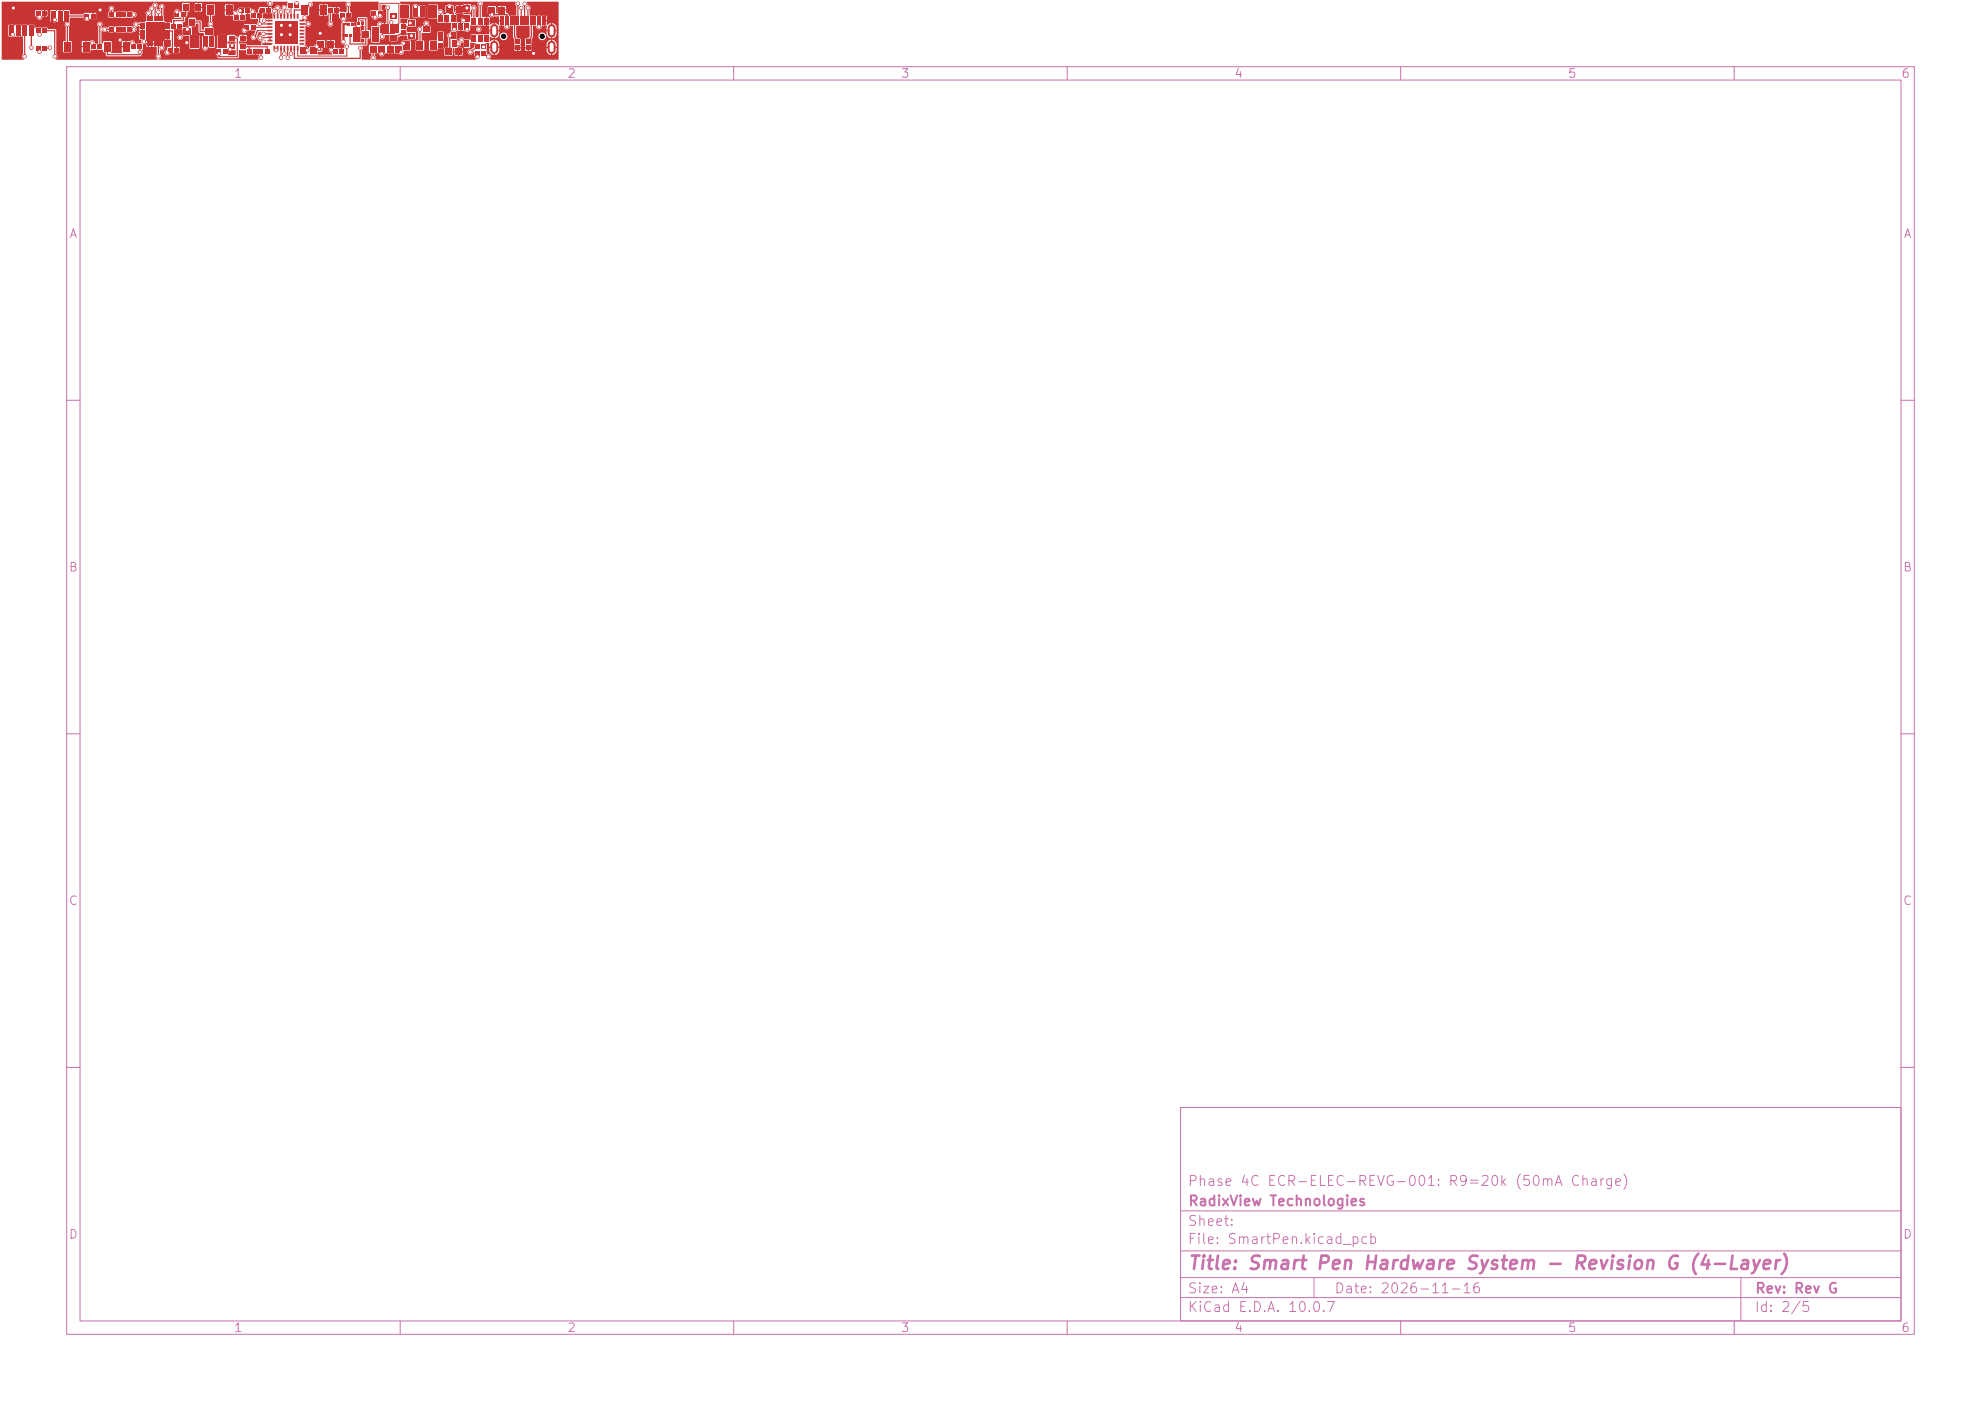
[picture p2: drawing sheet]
<svg xmlns="http://www.w3.org/2000/svg" width="297mm" height="210mm" viewBox="0 0 297 210" stroke-linecap="round" stroke-linejoin="round" font-family="sans-serif">
<defs><g id="words">
<text font-size="2" fill="#c872ab" x="178" y="190.8">Title: Smart Pen Hardware System - Revision G (4-Layer)</text>
<g font-size="1.5" fill="#c872ab">
<text x="178" y="178.1">Phase 4C ECR-ELEC-REVG-001: R9=20k (50mA Charge)</text>
<text x="178" y="184.1">Sheet:</text>
<text x="178" y="181.1">RadixView Technologies</text>
<text x="178" y="186.8">File: SmartPen.kicad_pcb</text>
<text x="178" y="197">KiCad E.D.A. 10.0.7</text>
<text x="178" y="194.2">Size: A4</text>
<text x="200" y="194.2">Date: 2026-11-16</text>
<text x="263" y="197">Id: 2/5</text>
<text x="263" y="194.2">Rev: Rev G</text>
</g>
<g font-size="1.3" fill="#c872ab">
<text x="35" y="12">1</text>
<text x="85" y="12">2</text>
<text x="135" y="12">3</text>
<text x="185" y="12">4</text>
<text x="235" y="12">5</text>
<text x="285" y="12">6</text>
<text x="10.3" y="36">A</text>
<text x="285.3" y="36">A</text>
<text x="10.2" y="86">B</text>
<text x="285.2" y="86">B</text>
<text x="10.2" y="136">C</text>
<text x="285.2" y="136">C</text>
<text x="10.2" y="186">D</text>
<text x="285.2" y="186">D</text>
<text x="35" y="200">1</text>
<text x="85" y="200">2</text>
<text x="135" y="200">3</text>
<text x="185" y="200">4</text>
<text x="235" y="200">5</text>
<text x="285" y="200">6</text>
</g>
</g></defs>
<g fill="none" stroke="#c872ab" stroke-width=".15">
<path d="M10 10h277v190h-277zM12 12h273v186h-273zM60 10v2M110 10v2M160 10v2M210 10v2M260 10v2M10 60h2M285 60h2M10 110h2M285 110h2M10 160h2"/>
<path d="M177 166h108v32h-108zM285 160h2M60 198v2M110 198v2M160 198v2M177 194.5h108M177 191.5h108M177 187.5h108M177 181.5h108M197 191.5v3M210 198v2M260 198v2"/>
<path d="M261 191.5v6.5"/>
</g>
<g fill="#c83434">
<path d="M39 1.2h.6v.6h-.6z"/>
<path d="M40 1.2h.6v.6h-.6z"/>
<path d="M30.5 5.5h.6v1.5h-.6z"/>
<path d="M31.5 5.5h.6v1.5h-.6z"/>
<path d="M28.6 5.4h1.2v1.8h-1.2z"/>
<path d="M32.8 5.4h1.2v1.8h-1.2z"/>
<path d="M34.3 5.4h.8v.7h-.8z"/>
<path d="M36 5.4h.8v.7h-.8z"/>
<path d="M36 6.7h.8v.7h-.8z"/>
<path d="M34.3 6.7h.8v.7h-.8z"/>
<path d="M75 2.5h.4v1.2h-.4z"/>
<path d="M75.8 2.5h.4v1.2h-.4z"/>
<path d="M76.5 2.5h.3v1.2h-.3z"/>
<path d="M77 2.5h.3v1.2h-.3z"/>
<path d="M77.5 2.5h.3v1.2h-.3z"/>
<path d="M78 2.5h.3v1.2h-.3z"/>
<path d="M78.5 2.5h.3v1.2h-.3z"/>
<path d="M79 2.5h.3v1.2h-.3z"/>
<path d="M79.5 2.5h.3v1.2h-.3z"/>
<path d="M80 2.5h.3v1.2h-.3z"/>
<path d="M80.6 2.5h.4v1.2h-.4z"/>
<path d="M81.4 2.5h.4v1.2h-.4z"/>
</g>
<path d="M74.1 4.2v.8M74.1 6.7v.8M82.7 4.2v.8M82.7 6.7v.8" fill="none" stroke="#c83434" stroke-width="1.2"/>
<g fill="#c83434">
<path d="M65.7 5.5h.6v.6h-.6z"/>
<path d="M65.7 6.5h.6v.6h-.6z"/>
<path d="M57 3.6h.3v1.2h-.3z"/>
<path d="M57.5 3.6h.3v1.2h-.3z"/>
<path d="M58 3.6h.3v1.2h-.3z"/>
<path d="M58.5 3.6h.3v1.2h-.3z"/>
<path d="M59 3.6h.3v1.2h-.3z"/>
<path d="M59.5 3.6h.3v1.2h-.3z"/>
<path d="M24.1 6.2h.3v.7h-.3z"/>
<path d="M23.6 6.2h.3v.7h-.3z"/>
<path d="M23.1 6.2h.3v.7h-.3z"/>
<path d="M22.6 6.2h.3v.7h-.3z"/>
<path d="M22.1 6.2h.3v.7h-.3z"/>
<path d="M21 5.5h.7v.3h-.7z"/>
<path d="M21 5h.7v.3h-.7z"/>
<path d="M21 4.5h.7v.3h-.7z"/>
<path d="M21 4h.7v.3h-.7z"/>
<path d="M21 3.5h.7v.3h-.7z"/>
<path d="M22.1 2.4h.3v.7h-.3z"/>
<path d="M22.6 2.4h.3v.7h-.3z"/>
<path d="M23.1 2.4h.3v.7h-.3z"/>
<path d="M23.6 2.4h.3v.7h-.3z"/>
<path d="M24.1 2.4h.3v.7h-.3z"/>
<path d="M24.8 3.5h.7v.3h-.7z"/>
<path d="M24.8 4h.7v.3h-.7z"/>
<path d="M24.8 4.5h.7v.3h-.7z"/>
<path d="M24.8 5h.7v.3h-.7z"/>
<path d="M24.8 5.5h.7v.3h-.7z"/>
<path d="M21.9 3.3h2.7v2.7h-2.7z"/>
<path d="M49.2 1.2h.6v.7h-.6z"/>
<path d="M50.2 1.2h.6v.7h-.6z"/>
<path d="M60.2 4.6h.6v.6h-.6z"/>
<path d="M60.2 3.6h.6v.6h-.6z"/>
<path d="M66.8 7.3h.9v.9h-.9z"/>
<path d="M68.3 7.3h.9v.9h-.9z"/>
<path d="M27.5 .6h.7v1h-.7z"/>
<path d="M29.3 .6h.9v1h-.9z"/>
<path d="M28.4 2.8h.8v1h-.8z"/>
<path d="M40.1 6.5h.7l.1 .2h-.8z"/>
<path d="M40.1 6h.7l.1 .2h-.8z"/>
<path d="M40.1 5.5h.7l.1 .2h-.8z"/>
<path d="M40.1 5h.7l.1 .2h-.8z"/>
<path d="M40.1 4.5h.7l.1 .2h-.8z"/>
<path d="M40.1 4h.7l.1 .2h-.8z"/>
<path d="M40.1 3.5h.7l.1 .2h-.8z"/>
<path d="M40.1 3h.7l.1 .2h-.8z"/>
<path d="M41 2.1h.3l-.1 .7h-.2z"/>
<path d="M41.5 2.1h.3l-.1 .7h-.2z"/>
<path d="M42 2.1h.3l-.1 .7h-.2z"/>
<path d="M42.5 2.1h.3l-.1 .7h-.2z"/>
<path d="M43 2.1h.3l-.1 .7h-.2z"/>
<path d="M43.5 2.1h.3l-.1 .7h-.2z"/>
<path d="M44 2.1h.3l-.1 .7h-.2z"/>
<path d="M44.5 2.1h.3l-.1 .7h-.2z"/>
<path d="M44.9 3h.7l.1 .2h-.8z"/>
<path d="M44.9 3.5h.7l.1 .2h-.8z"/>
<path d="M44.9 4h.7l.1 .2h-.8z"/>
<path d="M44.9 4.5h.7l.1 .2h-.8z"/>
<path d="M44.9 5h.7l.1 .2h-.8z"/>
<path d="M44.9 5.5h.7l.1 .2h-.8z"/>
<path d="M44.9 6h.7l.1 .2h-.8z"/>
<path d="M44.9 6.5h.7l.1 .2h-.8z"/>
<path d="M44.5 6.9h.3l-.1 .7h-.2z"/>
<path d="M44 6.9h.3l-.1 .7h-.2z"/>
<path d="M43.5 6.9h.3l-.1 .7h-.2z"/>
<path d="M43 6.9h.3l-.1 .7h-.2z"/>
<path d="M42.5 6.9h.3l-.1 .7h-.2z"/>
<path d="M42 6.9h.3l-.1 .7h-.2z"/>
<path d="M41.5 6.9h.3l-.1 .7h-.2z"/>
<path d="M41 6.9h.3l-.1 .7h-.2z"/>
<path d="M41.2 3.1h3.4v3.4h-3.4z"/>
<path d="M77.3 5.9h.6v.6h-.6z"/>
<path d="M77.3 6.9h.6v.6h-.6z"/>
<path d="M60.5 6.2h1v1.2h-1z"/>
<path d="M62.5 6.2h1v1.2h-1z"/>
<path d="M64.5 6.2h1v1.2h-1z"/>
<path d="M19.2 4.1h.6v.6h-.6z"/>
<path d="M18.2 4.1h.6v.6h-.6z"/>
<path d="M38.8 7.4h.6v.6h-.6z"/>
<path d="M39.8 7.4h.6v.6h-.6z"/>
<path d="M19.2 1.9h.6v.6h-.6z"/>
<path d="M18.2 1.9h.6v.6h-.6z"/>
<path d="M31.1 .8h1v1.4h-1z"/>
<path d="M33.9 .8h1v1.4h-1z"/>
<path d="M35.9 1.3h.6v.7h-.6z"/>
<path d="M36.8 1.3h.7v.7h-.7z"/>
<path d="M58.6 2.1h.8v.8h-.8z"/>
<path d="M58.6 5.3h.8v.8h-.8z"/>
<path d="M49.9 7.4h.7v.6h-.7z"/>
<path d="M50.9 7.4h.6v.6h-.6z"/>
<path d="M15.6 6.3h1v1.4h-1z"/>
<path d="M18.4 6.3h1v1.4h-1z"/>
<path d="M54.4 4.7h.9v1h-.9z"/>
<path d="M52.9 4.1h1v2.2h-1z"/>
<path d="M55.8 4.1h1v2.2h-1z"/>
<path d="M53.6 3.4h.3v.3h-.3z"/>
<path d="M54.2 3.4h.3v.3h-.3z"/>
<path d="M1.4 3.9h.6v1.5h-.6z"/>
<path d="M2.4 3.9h.6v1.5h-.6z"/>
<path d="M3.4 3.9h.6v1.5h-.6z"/>
<path d="M4.4 3.9h.6v1.5h-.6z"/>
<path d="M72.2 7.7h.6v.6h-.6z"/>
<path d="M72.2 6.7h.6v.6h-.6z"/>
<path d="M62 1h.6v1.5h-.6z"/>
<path d="M63 1h.6v1.5h-.6z"/>
<path d="M60.1 .8h1.2v1.8h-1.2z"/>
<path d="M64.3 .8h1.2v1.8h-1.2z"/>
<path d="M52 3.4h.4v.4h-.4z"/>
<path d="M52.6 3.4h.4v.4h-.4z"/>
<path d="M69.6 2.3h.9v.9h-.9z"/>
<path d="M69.6 .8h.9v.9h-.9z"/>
<path d="M70.7 2.7h.7v1h-.7z"/>
<path d="M71.7 2.7h.6v1h-.6z"/>
<path d="M72.6 2.7h.7v1h-.7z"/>
<path d="M72.6 5.3h.7v1h-.7z"/>
<path d="M71.7 5.3h.6v1h-.6z"/>
<path d="M70.7 5.3h.7v1h-.7z"/>
<path d="M37.7 2h.6v.7h-.6z"/>
<path d="M38.6 2h.6v.7h-.6z"/>
<path d="M37 7.4h.7v.6h-.7z"/>
<path d="M38 7.4h.6v.6h-.6z"/>
<path d="M44.2 .5h.6v.6h-.6z"/>
<path d="M43.2 .5h.6v.6h-.6z"/>
<path d="M47.6 6.2h1v.9h-1z"/>
<path d="M49.1 6.2h1v.9h-1z"/>
<path d="M71.3 7.7h.6v.6h-.6z"/>
<path d="M71.3 6.7h.6v.6h-.6z"/>
<path d="M32.5 7.4h.6v.6h-.6z"/>
<path d="M33.5 7.4h.6v.6h-.6z"/>
<path d="M78.9 5.9h.6v.6h-.6z"/>
<path d="M78.9 6.9h.6v.6h-.6z"/>
<path d="M27.5 4.2h1.1v1h-1.1z"/>
<path d="M30.7 4.2h1.1v1h-1.1z"/>
<path d="M67.8 3.5h.6v1h-.6z"/>
<path d="M68.7 3.5h.7v1h-.7z"/>
<path d="M69.7 3.5h.6v1h-.6z"/>
<path d="M69.7 6.1h.6v1h-.6z"/>
<path d="M67.8 6.1h.6v1h-.6z"/>
<path d="M25.7 3.6h.6v.6h-.6z"/>
<path d="M26.7 3.6h.6v.6h-.6z"/>
<path d="M65.7 2.3h.7v1h-.7z"/>
<path d="M66.7 2.3h.6v1h-.6z"/>
<path d="M67.6 2.3h.7v1h-.7z"/>
<path d="M67.6 4.9h.7v1h-.7z"/>
<path d="M65.7 4.9h.7v1h-.7z"/>
<path d="M17.4 4.1h.6v.6h-.6z"/>
<path d="M16.4 4.1h.6v.6h-.6z"/>
<path d="M45.2 .8h1v1.4h-1z"/>
<path d="M48 .8h1v1.4h-1z"/>
<path d="M51.7 5.1h.4v.4h-.4z"/>
<path d="M52.3 5.1h.4v.4h-.4z"/>
<path d="M55.7 1.7h.6v.6h-.6z"/>
<path d="M56.7 1.7h.6v.6h-.6z"/>
<path d="M35.1 2.3h.6v.6h-.6z"/>
<path d="M36 2.3h.7v.6h-.7z"/>
<path d="M5.4 1.7h.6v.6h-.6z"/>
<path d="M6.4 1.7h.6v.6h-.6z"/>
<path d="M36.7 3.8h.6v.6h-.6z"/>
<path d="M37.7 3.8h.6v.6h-.6z"/>
<path d="M17.4 1.9h.6v.6h-.6z"/>
<path d="M16.4 1.9h.6v.6h-.6z"/>
<path d="M51 1.9h.6v.7h-.6z"/>
<path d="M51.9 1.9h.6v.7h-.6z"/>
<path d="M45 7.1h1v.9h-1z"/>
<path d="M46.5 7.1h1v.9h-1z"/>
<path d="M73.3 1.1h.9v.9h-.9z"/>
<path d="M74.8 1.1h.9v.9h-.9z"/>
<path d="M7.7 1.7h.6v1.5h-.6z"/>
<path d="M8.7 1.7h.6v1.5h-.6z"/>
<path d="M9.7 1.7h.6v1.5h-.6z"/>
<path d="M26.2 1.9h.6v.6h-.6z"/>
<path d="M27.2 1.9h.6v.6h-.6z"/>
<path d="M5.4 6.9h.6v.6h-.6z"/>
<path d="M6.4 6.9h.6v.6h-.6z"/>
<path d="M25.2 7.2h.6v.6h-.6z"/>
<path d="M26.2 7.2h.6v.6h-.6z"/>
<path d="M13.7 6.7h.6v.6h-.6z"/>
<path d="M14.7 6.7h.6v.6h-.6z"/>
<path d="M19.7 6.7h.6v.6h-.6z"/>
<path d="M20.7 6.7h.6v.6h-.6z"/>
<path d="M12.7 2.1h.6v.6h-.6z"/>
<path d="M13.7 2.1h.6v.6h-.6z"/>
<path d="M55.4 6.8h1.1v1h-1.1z"/>
<path d="M56.7 6.8h1v1h-1z"/>
<path d="M58 6.8h1v1h-1z"/>
<path d="M59.3 6.8h1v1h-1z"/>
<path d="M66.9 1h1v.9h-1z"/>
<path d="M68.4 1h1v.9h-1z"/>
<path d="M9.6 6.3h1v1.4h-1z"/>
<path d="M12.4 6.3h1v1.4h-1z"/>
<path d="M61.2 5h1v.8h-1z"/>
<path d="M61.2 3.1h1v.8h-1z"/>
<path d="M63.4 4h1v.8h-1z"/>
<path d="M5.4 4.3h.6v.6h-.6z"/>
<path d="M6.4 4.3h.6v.6h-.6z"/>
</g>
<g fill="#c83434" stroke="#c83434" stroke-width=".15">
<circle cx="38.9" cy="3.6" r=".25"/>
<circle cx="31.6" cy="3.6" r=".25"/>
<circle cx="34.5" cy="7.4" r=".25"/>
<circle cx="34.8" cy="6.8" r=".25"/>
<circle cx="18" cy="6" r=".25"/>
<circle cx="15" cy="1.5" r=".25"/>
<circle cx="2" cy="1.2" r=".25"/>
<circle cx="43.5" cy="3.8" r=".25"/>
<circle cx="70" cy="1.2" r=".25"/>
<circle cx="48" cy="5" r=".25"/>
<circle cx="28" cy="6.4" r=".25"/>
<circle cx="43.5" cy="5.2" r=".25"/>
<circle cx="42.2" cy="3.8" r=".25"/>
<circle cx="80" cy="8" r=".25"/>
<circle cx="42.2" cy="5.2" r=".25"/>
<circle cx="68.1" cy="4.4" r=".25"/>
<circle cx="28.1" cy="4.4" r=".25"/>
<circle cx="63" cy="4.4" r=".25"/>
<circle cx="70" cy="4.4" r=".25"/>
<circle cx="30.8" cy="7.2" r=".25"/>
<circle cx="32.8" cy="8.1" r=".25"/>
<circle cx="42.6" cy="8.1" r=".25"/>
<circle cx="80.8" cy="4" r=".25"/>
<circle cx="61.7" cy="5.4" r=".25"/>
<circle cx="67.4" cy="5.3" r=".25"/>
<circle cx="71.8" cy="4.4" r=".25"/>
<circle cx="76" cy="4" r=".25"/>
<circle cx="73.7" cy="2.2" r=".25"/>
<circle cx="73.2" cy="8.5" r=".25"/>
<circle cx="77.6" cy=".6" r=".25"/>
<circle cx="72" cy=".6" r=".25"/>
<circle cx="78.6" cy=".6" r=".25"/>
<circle cx="71.6" cy="8.5" r=".25"/>
<circle cx="79.1" cy="1.2" r=".25"/>
<circle cx="71" cy="1.2" r=".25"/>
<circle cx="78.1" cy="1.2" r=".25"/>
<circle cx="36.6" cy="4.5" r=".25"/>
<circle cx="68.7" cy="6.6" r=".25"/>
<circle cx="56.2" cy="2.6" r=".25"/>
<circle cx="25.1" cy="7.9" r=".25"/>
<circle cx="20.1" cy="2.2" r=".25"/>
<circle cx="5.9" cy="5.2" r=".25"/>
<circle cx="46.1" cy="7.5" r=".25"/>
<circle cx="44.5" cy=".5" r=".25"/>
<circle cx="21.6" cy="6.2" r=".25"/>
<circle cx="13.8" cy="6.4" r=".25"/>
<circle cx="49.7" cy="7.5" r=".25"/>
<circle cx="37.9" cy="1.8" r=".25"/>
<circle cx="69.5" cy="3.1" r=".25"/>
<circle cx="40.5" cy=".5" r=".25"/>
<circle cx="5.9" cy="7.8" r=".25"/>
<circle cx="56.9" cy="3.6" r=".25"/>
<circle cx="51.5" cy="2.8" r=".25"/>
<circle cx="20.1" cy="4.4" r=".25"/>
<circle cx="8.2" cy="3" r=".25"/>
<circle cx="1.9" cy="5.2" r=".25"/>
<circle cx="60.1" cy="7.8" r=".25"/>
<circle cx="5.9" cy="2.6" r=".25"/>
<circle cx="35.3" cy="2" r=".25"/>
<circle cx="19.8" cy="6.4" r=".25"/>
<circle cx="45.7" cy="2.6" r=".25"/>
<circle cx="58.2" cy="1.1" r=".25"/>
<circle cx="42.6" cy="1.1" r=".25"/>
<circle cx="58.6" cy="3.4" r=".25"/>
<circle cx="41.1" cy="1.6" r=".25"/>
<circle cx="41.6" cy="1.2" r=".25"/>
<circle cx="57.3" cy="5.5" r=".25"/>
<circle cx="43.1" cy="1.7" r=".25"/>
<circle cx="57" cy="2.3" r=".25"/>
<circle cx="7.5" cy="7.1" r=".25"/>
<circle cx="27" cy="5.6" r=".25"/>
<circle cx="24.3" cy="7.1" r=".25"/>
<circle cx="38" cy="5.6" r=".25"/>
<circle cx="4.7" cy="7.1" r=".25"/>
<circle cx="39.5" cy="5.1" r=".25"/>
<circle cx="8.2" cy="8.4" r=".25"/>
<circle cx="23.8" cy="8.4" r=".25"/>
<circle cx="3.7" cy="8.4" r=".25"/>
<circle cx="10.1" cy="3.6" r=".25"/>
<circle cx="20.4" cy="3.6" r=".25"/>
<circle cx="15" cy="3.6" r=".25"/>
<circle cx="22.2" cy="2" r=".25"/>
<circle cx="21" cy="7.8" r=".25"/>
<circle cx="22.7" cy="1.3" r=".25"/>
<circle cx="16.7" cy="1.3" r=".25"/>
<circle cx="23.3" cy=".8" r=".25"/>
<circle cx="15.7" cy="4.4" r=".25"/>
<circle cx="23.8" cy="1.8" r=".25"/>
<circle cx="26.5" cy="1.8" r=".25"/>
<circle cx="66" cy="1.8" r=".25"/>
<circle cx="24.2" cy="1" r=".25"/>
<circle cx="46.2" cy="3.6" r=".25"/>
<circle cx="49.5" cy="3.6" r=".25"/>
<circle cx="39.5" cy="6.2" r=".25"/>
<circle cx="51.5" cy="6.2" r=".25"/>
<circle cx="41.4" cy="7.5" r=".25"/>
<circle cx="39" cy="5.7" r=".25"/>
<circle cx="47.5" cy="7" r=".25"/>
<circle cx="13" cy="2.8" r=".25"/>
<circle cx="39.6" cy="3.1" r=".25"/>
<circle cx="36" cy="1.6" r=".25"/>
<circle cx="42.1" cy="1.8" r=".25"/>
<circle cx="46.5" cy=".6" r=".25"/>
<circle cx="52.2" cy=".6" r=".25"/>
<circle cx="72.5" cy="7" r=".25"/>
<circle cx="69.2" cy="6" r=".25"/>
<circle cx="52" cy="7" r=".25"/>
<circle cx="54" cy="7.2" r=".25"/>
<circle cx="70.5" cy="7.8" r=".25"/>
<circle cx="43.6" cy="8.1" r=".25"/>
<circle cx="57.2" cy="8.1" r=".25"/>
<circle cx="55.9" cy="8.7" r=".25"/>
<circle cx="43.1" cy="8.6" r=".25"/>
<circle cx="42.1" cy="8.6" r=".25"/>
<circle cx="39.1" cy="8.7" r=".25"/>
<circle cx="59" cy="2.4" r=".25"/>
<circle cx="60.5" cy="6.5" r=".25"/>
<circle cx="61.5" cy="3.4" r=".25"/>
<circle cx="63.9" cy="3.5" r=".25"/>
<circle cx="67.4" cy="1" r=".25"/>
<circle cx="62.3" cy="1" r=".25"/>
</g>
<g fill="none" stroke="#c83434" stroke-width=".18">
<path d="M1.7 4.6l.2 .6M3.7 4.6v3.9M5.7 4.6l.2 .6M5.7 2l.2 .6M5.7 7.2l.2 .6M6.7 4.6h1.5v3.9M8 2.4l.2 .6M10 2.4h3v.4M10.1 3.7v3.3M13.8 6.4l.2 .6M15 3.7v3.3M15.7 4.4h1"/>
<path d="M16.1 7v1.2h4.9v-1.2M16.7 1.3v.9M17.7 4.4h.8M17.7 2.2h.8M19.5 4.4h.6M19.5 2.2h.6M19.8 6.4l.2 .6M20.4 3.7h.9M21.3 5.7l.3 .5M22.3 2v.8M22.8 1.3v1.5M23.2 .8v2"/>
<path d="M23.7 1.8v1M23.7 6.6v1.9M24.2 1v1.8M24.2 6.6v.6M25.2 4.7h.6v2.5l-.7 .7M26.5 1.8v.4M27.9 1.1v1.1h-.4v.9h-1.5v.8M28.1 4.4v.3M28.8 3.3h1.2v1.4h1.7v1.6M30.8 6.3v.9M31.6 1.5v2.1M34.7 5.7h.9v2.8h-2.8v-.8"/>
<path d="M35.3 2l.1 .6M36 1.6h.2l.2 1M36.4 7h3.7v.7M37 4.1l-.4 .4M37.4 7v.7M37.9 1.8l.1 .6M38 4.1h2.5M39 5.7l1.5-.1v.5M39.1 7.7v1M39.3 1.5h-.4v2.1h1.6M39.5 5.1h1M39.6 3.1h.9"/>
<path d="M41.1 7.2h.5M41.4 7.2v.3M42.1 1.8v.6M42.1 7.2v1.5M42.6 7.2v.9M43.1 7.2v1.5M43.6 7.2v.9M45.3 3.6h.9M45.5 7.6h.6M45.7 2.6l-.4 .5M46.5 .7l-.8 .8h-1.6v.9M47.5 7v.6"/>
<path d="M48.1 6.6v1h-1.4M49.5 1.6v2M49.7 7.5l.6 .2M51.3 2.3l.2 .5M52.2 .7v1.6M53.8 3.6v-.8h1v3.8h-2.3v-1.3M54 7.2v1.6h-9.9v-1.6M55.9 7.4v1.3M56 2l.2 .6M56.9 3.6l.2 .6M57.2 7.4v.7M59.8 7.3l.3 .5"/>
<path d="M63 4.4v2.4M66 5.4h.3M66.1 1.8v1M68.1 4v.4M68.1 6.6h.6M70 4v.4M70 2.8l-.5 .3M71 1.2v2M71.6 8v.5M71.6 7l-1.1 .8M72 .6v2.6M72.5 8l.7 .5"/>
<path d="M77.1 3.1v2.4l.5 .7M77.6 .6v2.5M78.1 1.2v1.9M78.6 .6v2.5M79.2 1.2v1.9M79.6 3.1v2.4l-.4 .7"/>
</g>
<path d="M4.7 4.6v2.6M7.5 7.2h-.8M38.6 4.6l-.4 1h-.2M61.7 5.4l-1.2-.5-1.5 .8M62.3 1v.7M63.9 3.5v.9M67.4 1v1h.5v.8M67.9 5.4h-.5v2.4h-.1M73.8 1.5v.7h2.2v1.8M80.8 3.1v.9" fill="none" stroke="#c83434" stroke-width=".2"/>
<path d="M38.6 4.6h1.9M41.1 1.7v.7M41.6 1.2v1.2M42.6 1.2v1.2M43.1 1.7v.7M43.5 .8h.1v1.6M44.5 .5v.3M52 7v1.4h-7.4v-1.2M57 2.3v-1.8h2.8v3.1h-.2v.6M58.1 1.2v3M58.6 3.4v.8M59.2 4.2v.8h-1.9v.5" fill="none" stroke="#c83434" stroke-width=".15"/>
<path d="M39.5 6.3v.3h1M51.5 5.3h.4M52.2 3.6h-.7v2.7" fill="none" stroke="#c83434" stroke-width=".35"/>
<g fill="#c83434">
<path d="M.3 .3h39.8a.43 .43 0 0 0 .5 .6 .43 .43 0 0 0 .3-.6h2.2l-.1 .6a.45 .45 0 0 0-.6-.1 .45 .45 0 0 0-.2 .6h-.1a.45 .45 0 0 0-.3-.5 .45 .45 0 0 0-.5 .1l-.1 .2-.4 .2-.1-.3-.3-.1v1l.4-.1 .1 .1-.1 .8h-.8l-.6-.1v-.7l.4-.1 .4 .1v-1l-1.2 .1-.3 .4v.4l-.2 .1-.2-.1a.52 .52 0 0 0-.7-.5l-.1-.2h-.3v.9h.3l.1 .7h.8l.3 .1v.3l-.2 .5-1.8-.1-.1 .5a.43 .43 0 0 0-.4 .5 .43 .43 0 0 0 .5 .4 .43 .43 0 0 0 .4-.4l.4-.1 .8 .1-.2 .6a.42 .42 0 0 0-.5 .3 .42 .42 0 0 0 .4 .5 .42 .42 0 0 0 .5-.4l.3-.8h.3v.5a.45 .45 0 0 0-.5 .4 .45 .45 0 0 0 .5 .5v.6h-2l-.2-.3h-1.1l.1-.3h1.1v-.4h-.5v.4h-.2v-.6h.7l-.1-.4h-.4v.4h-.2v-.4h-.4l-.1 .4-.5-.1-.1-.3h-.9l-.2 .1-1.4-.1-.1 .2v1.8l-.2 .1v.7l.3 .7h2.9l.2-.2 .1-1h1v.6l.1 .1 .8-.1 .4 .1v-.4l.2-.1v.5h.5l-.2 .4v.3h-14.8v-.1a.43 .43 0 0 0 .1-.7v-.6a.44 .44 0 0 0 .6-.1 .44 .44 0 0 0 0-.5v-.7l.2-.2 .3-.1v-.7h.1v.7l.4 .1v1l-.5 .1-.1 .4h-.1a.42 .42 0 0 0-.1 .7 .42 .42 0 0 0 .7-.2l.5-.1 .8 .1 .1-.1v-.3h-.3v.4h-.2v-.6h.5v-.3l-.3-.1v.4h-.2v-.4h-.3v-1.5h.5a.4 .4 0 0 0 .5 .5 .4 .4 0 0 0 .2-.7 .4 .4 0 0 0-.7 .1v.1h-.5l-.1-1.1 .5-.1 .4 .1v-.4h.2v.4h.3v.9l1 .1v1.9h1.4l.1-.1v-1.9l-.1-.1h-1v-1l-.1-.2 .6-.1 .1-.3h.3l.1 1.2 .8 .2v.3l-.3 .2v1.6a.45 .45 0 0 0 .5 .5 .45 .45 0 0 0 .4-.5l.9 .1 .1-.2v-1.5l-.2-.2v-1.2l-.3-.1 .3-.4-.2-.4v-.8l.3-.1 .1-.1h1.5l.1 .1 .5 .1v-.8h.1v.8h.5l.1 .7h1.7l.1-.2v-.7l.3-.1v-.9h-1.3l-.3 .5-1.8-.1v.6h-1.5v-1.4h1.5v.6h1.3v-.7l-.6-.1v.8h-.1v-.8l-.5 .1-.1 .1-2.7-.1-.1 .1v1.4l.4 .2-.1 .9a.53 .53 0 0 0 .2 .7l-.7 .1-.1 .3h-.3l-.1-1.2-.2-.1-.6-.1-.1-.3-.1-.1-.9 .1v1.3h-1.4l.1-.2h.4l-.1-.4 .4-.2v-.5l.2-.1 .2-.4v-.4l.3-.2h.8l.1 .2h.9l.1-.1v-.5h-.5v.6h-.1v-.6h-.5v.4h-.8v-1h.8v.4h1.1l-.1-.5h-.4v.5h-.1v-.5h-.4l-.1 .1-1.8-.1-.1 .1v1.1l-.3 .1a.45 .45 0 0 0-.5-.4 .45 .45 0 0 0-.4 .5v.7h.9l.2 .2-1.3 .1-.1 .5h-.6v.7l-.1 .1v-.8l-.3-.1-.2-.2-.1-1.7a.42 .42 0 0 0 0-.7 .42 .42 0 0 0-.6 .1 .42 .42 0 0 0 .1 .6h-.5v-.2a.43 .43 0 0 0-.1-.8 .43 .43 0 0 0-.6 .5 .48 .48 0 0 0-.4 .7 .49 .49 0 0 0-.5 .2 .49 .49 0 0 0 0 .6v.7l-.2 .2-.9 .1a.45 .45 0 0 0-.7 0 .45 .45 0 0 0 0 .6l-2.7-.1-.2 .2-.2-.2h-.6l-.2 .2-.1 .1a.5 .5 0 0 0-.9 .1v-.3a.41 .41 0 0 0 0-.6 .41 .41 0 0 0-.6 0 .41 .41 0 0 0 .1 .6v2.5h-.1a.31 .31 0 0 1-.4-.2 .51 .51 0 0 0-.7-.1h-.5v1.7l.5-.1 .1-.3h1.8l.1 .3 .3 .1 .1 .3 .2 .2h4.9a.86 .86 0 0 0 .3-.9l.1-.6h.5l.2 .2h1.1v-.5h-.4v.5h-.1v-.5h-.4v.5h-.1v-.5h-.3v.3h-.5l.1-.3 .4-.2 1.3 .1 .1 .1v.5h.2v1a.5 .5 0 0 0 .2 .8h-15.3l-.1-.1a.43 .43 0 0 0 .1-.7v-3.5l-.1-.2h-1.1l-.2-.3-.8 .1-.8-.1-.2 .2-.1-.5-.1-.1h-.6l-.2 .1-.2-.1h-.6l-.2 .1-.4-.1v1.8l.4-.1 .3 .2v2.5a.5 .5 0 0 0 .1 .8h-3.3v-3.5h.9l.1 .1 .6 .1 .3-.2 .4 .1v-1.8h-.3l-.1 .1-.2-.1h-.7l-.1 1.7h-.9v-2.2h7.2l.1 .1 .6 .1 .3-.2 .4 .1v-1.8h.2v1.8l.4-.1 .3 .2a.46 .46 0 0 0 .1 .6v2.1l-.4 .1v1.6l1.1 .1 .2-.2h1.5v.1l.5 .1v-.8h-.5v.6h-1.5v-1.4h1.4v.6h.6v-.7h-.5l-.1 .1h-1.4l-.1-.1-.3-.1v-2.1a.55 .55 0 0 0 0-.7l.1-.7h2l.1 .2a.46 .46 0 0 0 .5 .4 .46 .46 0 0 0 .4-.4l.8 .1 .1-.4h1.8l.2 .2h.6l.2-.2 .2 .2 2.5-.1a.45 .45 0 0 0 .6-.4 .45 .45 0 0 0-.6-.4l-2.5-.1-.2 .2-.3-.2a.43 .43 0 0 0 .1-.7 .43 .43 0 0 0-.6 0 .43 .43 0 0 0 .1 .7l-.2 .1-.1 .7h-2.1v.4h-.2v-.6h.5l-.1-.4h-.2v.4h-.2v-.4l-.4 .1-.8-.1-.2 .3h-2l-.1-.7h-.7l-.2 .1-.2-.1h-.6l-.2 .1-.2-.1h-.6l-.2 .1v1.6h-7.2v-.9h5v.1a.29 .29 0 0 1 .3 .4l.1 .1a.46 .46 0 0 0 .5 0 .46 .46 0 0 0 .2-.4l.7-.1v-.3h-.3v.4h-.2v-.6h.5v-.3l-.3-.1v.4h-.2v-.4h-1.2l-.1 .2v.6h-5z"/>
<path d="M52.5 .3h4.3l-.1 1.2-.2 .1-.8-.1-.1 .1v.8l.2 .1a.47 .47 0 0 0 .4 .5 .47 .47 0 0 0 .5-.4 .46 .46 0 0 0 .7-.3v-.6l-.2-.2v-.7h.7a.47 .47 0 0 0 0 .7v1.9l-.2 .1v.7l-.1-.1v-.6h-.2a.51 .51 0 0 0-.5-.2 .51 .51 0 0 0-.4 .4l.1 .2h-.8l-.1 .1v2.3l.1 .1h1.1l.1-.6a.48 .48 0 0 0 .5 0 .48 .48 0 0 0 .2-.5h.7v.8l.1 .1h1l.1-.6a1.46 1.46 0 0 1 1.3-.3l.1 .1 .1 .5h1.1l.1-.1v-1h-1.3l-.1-.4 .1-.4h-.4l-.2-.1v-.4h.2v.3h.4l.2 .2h1.1l.1-.1-.1-.9-.1-.1h-1.1l-.1 .6h-.9l-.1-.7h1.4l.1-.3h.3l.2 .1h.6l.2-.1 .2 .1h.7v-.8h-.3v.8h-.2v-1h.5v-.7l-.3-.1v.8h-.2v-.8l-.5 .1a.47 .47 0 0 0-.4-.3 .47 .47 0 0 0-.5 .4v1.5h-.3l-.1-1.8h-1.3l-.1-.4h11.6v.3l.2 .3v1.6a.29 .29 0 0 1-.5 0v-1a.43 .43 0 0 0 0-.6 .43 .43 0 0 0-.7 .1l-.1-.4h-.4v1.3l.5-.1v-.3l.1-.1 .1 .2v.9h-.2l-.1-.4h-1l-.1 .1v.5a.45 .45 0 0 0-.2 .6v1.3h.4a.5 .5 0 0 0 .5 .2 .5 .5 0 0 0 .4-.5h.9v.2a.4 .4 0 0 0 .6 .2 .4 .4 0 0 0 0-.6 .4 .4 0 0 0-.6 .2h-.9v-.5h2.4v-.7h.5l-.1-.6h-.3v.6h-.1v-.6l-.4 .1-.3-.1v-1.6l.2-.3v-.3h4.9l-.1 .3 .2 .3v1.4l-1 .1-.1-.1a.37 .37 0 0 0-.4-.4v-.3h-1.3v.3h-.2v-.9h.2v.4h1.3l-.1-.5h-.5v.5h-.1v-.5l-.8 .1-.2-.1h-.9l-.2 .1v1l.2 .1a.47 .47 0 0 0 .3 .5 .47 .47 0 0 0 .5-.1h.7v.5h.3l.2 .2v.6h.3a.45 .45 0 0 0 .4 .6 .45 .45 0 0 0 .4-.6l.5 .1v1.6l.2 .4 .1 .8-.1 .4h1v-1.2l-.5-.2-.2-.3v-1.5l1.5-.1 .5 .1v1.5l-.2 .4-.5 .1v1.2h1l-.1-.5h2.4v.4h.4v.2h-.4a.82 .82 0 0 0 .6 1v-.4h.2v.4l.5-.2 .1-.3v-.5h-.4v-.2h.4a.82 .82 0 0 0-.6-1v.4h-.2v-.4h-.1l-.4 .2-.1 .4h-2.4l.1-.7 .2-.5h.8a.58 .58 0 0 0 .8 .6 .58 .58 0 0 0 .2-.9 .58 .58 0 0 0-.9 .1l-.1 .2h-.8v-1.5h.5a.44 .44 0 0 0 .4 .5 .44 .44 0 0 0 .4-.6h.8v.7h.4v.2h-.4v.5l.2 .4 .4 .1v-.4h.2v.4a.82 .82 0 0 0 .6-1h-.4v-.2h.4v-.5l-.3-.5h-.3v.4h-.2v-.4l-.6 .3v-.6h-.3v.6h-.2v-.8h.5l-.1-.6h-.2v.6h-.2v-.6h-.3l-.2-.1h-1.6v-.8a.44 .44 0 0 0 .1-.5 .44 .44 0 0 0-.5-.2v-.5h4.7v8.6h-10.3a.5 .5 0 0 0 .2-.6 .5 .5 0 0 0-.6-.3l-.1-.5 .1-.8-.2-.2 .5-.1 .1 .6h.4v.2h-.4a.82 .82 0 0 0 .6 1v-.4h.2v.4h.1l.4-.2 .1-.5h2.3l.2 .1h.6l.2-.1h.6l.2 .1h.6l.2-.1v-.2h-.4v.3h-.2v-.3h-.4v.2h-.6v-.2h-.4v.3h-.2v-.3h-.4v.2h-2.3v-.3h-.4v-.2h.4v-.5l-.1-.3-.5-.2v.4h-.2v-.4l-.6 .2v-.7h.1l.5 .2v-.4h.2v.4h.3l.3-.3h.1a.58 .58 0 0 0 .8 .6 .58 .58 0 0 0 .2-.9 .58 .58 0 0 0-.9 .1l-.1 .2h-.1v-.7h-.4v-.2h.4v-.7h.3v-.6h-.3v.6l-.6-.3v.4h-.2v-.4l-.5 .2-.1-.4h-.4v.5l.4 .1v.6h.4v.2h-.4l-.1 .4h-2.6l-.1 .9-.9-.1a.46 .46 0 0 0-.6-.3 .46 .46 0 0 0-.3 .6h-.2l-.2-.3v-1.1a.19 .19 0 0 1 .1-.2 .19 .19 0 0 1 .2 0h.3v-1.3h-.6v-1.1a.13 .13 0 0 1-.2-.1 .13 .13 0 0 1 .1-.2l.5 .1v-.5h-.5v.3l-.1 .1-.2-.2v-.8h.3v.4h.5v-.5h.2v1.2l.9-.1v-1.3h-.4l-.1 .2h-1l-.1 .1h-.3l-.3-.1a.83 .83 0 0 0-.9 0v1.1l.1 .2-.4 .1-.1-.1a.46 .46 0 0 0-.1-.6 .46 .46 0 0 0-.6 0l-.1-.8h-1.4v2l.1 .1h1.3v.5l.1 .1h1.2v-.6h.2v.6h.4l.1 .1v1l.2 .1-.3 .2v.1a.43 .43 0 0 0-.4 .3 .43 .43 0 0 0 .1 .5v1.4l-.6 .1 .1 1.1 1 .1 .2-.2h.2l.2 .2 1-.1 .1-.5h-.6v.6h-.1v-.6h-.6v.4h-.2v-1h.2v.5h1.3v-.5h-.2h-.4v.5h-.1v-.7a.53 .53 0 0 0 .5-.6l.3-.1v.8l.2 .1h.7l.1-.8 .8 .1-.2 .2v.4l-.5 .3a.42 .42 0 0 0-.5 .3 .42 .42 0 0 0 .4 .5 .42 .42 0 0 0 .4-.4l.2-.1v.6l.3 .6h-15.1l.1-.3-.2-.3v-.3h.6a.44 .44 0 0 0 .5 .5 .44 .44 0 0 0 .4-.5h.7v-1.3h.2v1.3h1.2a.44 .44 0 0 0 .6 .1 .44 .44 0 0 0 .2-.5h.9l.1-.2h.7l.1 .2h1.1l.1-.2 1.9 .2 .2-.4h.7l.1-.3h-.4v.3h-.2v-.4l.2-.1h.4l-.1-.4 .1-.4v-1.1l-.1-.1h-.7l-.1 .2-.1 1.2h-1.1l-.1 1.3h-.7v-1.2l-.4-.2v-1l1.3-.1v-1l-.3-.1a.44 .44 0 0 0 0-.6 .44 .44 0 0 0-.6 0 .44 .44 0 0 0 0 .6l-.3 .1-.1 .2a.42 .42 0 0 0-.6 .1 .42 .42 0 0 0 .1 .6v1.2l-.4 .2v1.2h-.7v-1.3h-1.3a.45 .45 0 0 0-.2 .6h-4.7l-.1 .1v1.1l.4 .2-.2 .5 .1 .3h-1.4v-1.3l.2-.3-.1-.4 .8-.2v-.9l.4-.1v-1.1l-.4-.2v-1.7l-.2-.1h-1.3l-.2 .7 .1 1.8h.5v-1.2h.2v-.7h-.2v-.1h.6l-.2 .1v.7h.2v.5l-.4 .2v1.1l.4 .1v.5l-.5 .1-.1-1.2h-.5l-.2-.1v-1.2h-.2v-.2h-.3l-.1-.2h.4v-.2h-.2v.2h-.2v-.2h-1l.2-.6 .8-.1v-.7l-.2-.2v-.7l.1-.3z"/>
<path d="M34.1 6.2h1.2v.3h-.5v1h.5v.7l-1.1 .1v-.5h-.4v-.2l.8-.1v-1l-.4 .1z"/>
<path d="M46.8 .3h5.2a.46 .46 0 0 0 0 .7v.7l-.2 .1-1.2-.2v.4l.2 .1 .1 .6a.29 .29 0 0 1 .3 .4l.2 .2-.2 .3v2.4a.46 .46 0 0 0 0 .5 .46 .46 0 0 0 .5 .2l-.1 .5h-.3l-.1 .5-.1-.1v-.4l-.4 .1-.5-.1v-.5h-1.2v.4l.3 .1v.1a.47 .47 0 0 0 .5 .7l-.1 .2-2.1-.1v-.3h.6l.2-.6 .3-.1v-1h.3v.4h1.2l-.1-.5h-.4v.5h-.2v-.5h-.4l-.1 .1h-.3l-.1-.1h-1l-.1 .6-.4 .3-.7 .1-.1 .2-.3-.2-.3-.1 .1-.2v-2.9a.43 .43 0 0 0 .6 .2 .43 .43 0 0 0 .1-.7 .43 .43 0 0 0-.7 0v-.3a.52 .52 0 0 0 .2-.6l.3-.1 .1-.1h1.5l.1 .2h1l.2-.4 .1 1.3a.41 .41 0 0 0 0 .6 .41 .41 0 0 0 .6-.1 .41 .41 0 0 0-.1-.6v-1.2h.2h.4v-.5h.5v-.4h-.3v.4h-.2v-.4l-.4 .1-.8-.1-.1-.4-.5-.1v1.8h-.2v-.8h-.5v.6h-1.5v-1l.5-.4h1v.6h.5v-.8l-.5 .1v.1h-1z"/>
<path d="M15.2 4.5l.1 .1a.42 .42 0 0 0 .8 0l.1 .1 .2 .2h.6l.2-.2 .2 .2h.8l.8-.1 .8 .1 .1-.1a.41 .41 0 0 0 .6-.3l.8 .1v-.4h-.5v.3h-.3a.32 .32 0 0 1 0-.5 .32 .32 0 0 1 .4 0l-.1 .1h.5l.1 .1v.9l-.1 .1h-.5l.1 .7 .3 .1v.5h-.6a.31 .31 0 0 1-.4-.2 .51 .51 0 0 0-.7-.1h-.5v.7l-.1 .2h-.6v.9h-1.6l.1-1.7h1.5v.6h.5v-.7h-.5v.1h-1.5l-.2-.2h-1l-.1 .1-.1 .3h-.1l-.1-1.5 6.1 .1v-.4h-.5v.3h-5.6z"/>
</g>
<g fill="#fff" stroke="#fff" stroke-width=".15">
<circle cx="38.9" cy="3.6" r=".15"/>
<circle cx="31.6" cy="3.6" r=".15"/>
<circle cx="34.5" cy="7.4" r=".15"/>
<circle cx="34.8" cy="6.8" r=".15"/>
<circle cx="18" cy="6" r=".15"/>
<circle cx="15" cy="1.5" r=".15"/>
<circle cx="2" cy="1.2" r=".15"/>
<circle cx="43.5" cy="3.8" r=".15"/>
<circle cx="70" cy="1.2" r=".15"/>
<circle cx="48" cy="5" r=".15"/>
<circle cx="28" cy="6.4" r=".15"/>
<circle cx="43.5" cy="5.2" r=".15"/>
<circle cx="42.2" cy="3.8" r=".15"/>
<circle cx="80" cy="8" r=".15"/>
<circle cx="42.2" cy="5.2" r=".15"/>
<circle cx="68.1" cy="4.4" r=".15"/>
<circle cx="28.1" cy="4.4" r=".15"/>
<circle cx="63" cy="4.4" r=".15"/>
<circle cx="70" cy="4.4" r=".15"/>
<circle cx="30.8" cy="7.2" r=".15"/>
<circle cx="32.8" cy="8" r=".15"/>
<circle cx="42.6" cy="8" r=".15"/>
<circle cx="80.8" cy="4" r=".15"/>
<circle cx="61.7" cy="5.3" r=".15"/>
<circle cx="67.5" cy="5.3" r=".15"/>
<circle cx="71.8" cy="4.4" r=".15"/>
<circle cx="76" cy="4" r=".15"/>
<circle cx="73.7" cy="2.2" r=".15"/>
<circle cx="73.2" cy="8.5" r=".15"/>
<circle cx="77.6" cy=".6" r=".15"/>
<circle cx="72" cy=".6" r=".15"/>
<circle cx="78.6" cy=".6" r=".15"/>
<circle cx="71.6" cy="8.5" r=".15"/>
<circle cx="79.2" cy="1.2" r=".15"/>
<circle cx="71" cy="1.2" r=".15"/>
<circle cx="78.2" cy="1.2" r=".15"/>
<circle cx="36.6" cy="4.5" r=".15"/>
<circle cx="68.7" cy="6.6" r=".15"/>
<circle cx="56.2" cy="2.6" r=".15"/>
<circle cx="25.1" cy="7.9" r=".15"/>
<circle cx="20.1" cy="2.2" r=".15"/>
<circle cx="5.9" cy="5.2" r=".15"/>
<circle cx="46.1" cy="7.5" r=".15"/>
<circle cx="44.5" cy=".5" r=".15"/>
<circle cx="21.6" cy="6.2" r=".15"/>
<circle cx="13.8" cy="6.4" r=".15"/>
<circle cx="49.7" cy="7.5" r=".15"/>
<circle cx="37.9" cy="1.8" r=".15"/>
<circle cx="69.5" cy="3" r=".15"/>
<circle cx="40.5" cy=".5" r=".15"/>
<circle cx="5.9" cy="7.8" r=".15"/>
<circle cx="56.9" cy="3.6" r=".15"/>
<circle cx="51.5" cy="2.8" r=".15"/>
<circle cx="20.1" cy="4.4" r=".15"/>
<circle cx="8.2" cy="3" r=".15"/>
<circle cx="1.9" cy="5.2" r=".15"/>
<circle cx="60.1" cy="7.8" r=".15"/>
<circle cx="5.9" cy="2.6" r=".15"/>
<circle cx="35.3" cy="2" r=".15"/>
<circle cx="19.8" cy="6.4" r=".15"/>
<circle cx="45.7" cy="2.6" r=".15"/>
<circle cx="58.1" cy="1.2" r=".15"/>
<circle cx="42.6" cy="1.2" r=".15"/>
<circle cx="58.7" cy="3.3" r=".15"/>
<circle cx="41.1" cy="1.7" r=".15"/>
<circle cx="41.6" cy="1.2" r=".15"/>
<circle cx="57.3" cy="5.5" r=".15"/>
<circle cx="43.1" cy="1.7" r=".15"/>
<circle cx="57" cy="2.3" r=".15"/>
<circle cx="7.5" cy="7.1" r=".15"/>
<circle cx="27" cy="5.6" r=".15"/>
<circle cx="24.2" cy="7.1" r=".15"/>
<circle cx="38" cy="5.6" r=".15"/>
<circle cx="4.7" cy="7.1" r=".15"/>
<circle cx="39.5" cy="5.1" r=".15"/>
<circle cx="8.2" cy="8.4" r=".15"/>
<circle cx="23.7" cy="8.4" r=".15"/>
<circle cx="3.7" cy="8.4" r=".15"/>
<circle cx="10.1" cy="3.7" r=".15"/>
<circle cx="20.4" cy="3.7" r=".15"/>
<circle cx="15" cy="3.7" r=".15"/>
<circle cx="22.3" cy="2" r=".15"/>
<circle cx="21" cy="7.8" r=".15"/>
<circle cx="22.7" cy="1.3" r=".15"/>
<circle cx="16.7" cy="1.3" r=".15"/>
<circle cx="23.2" cy=".8" r=".15"/>
<circle cx="15.7" cy="4.4" r=".15"/>
<circle cx="23.7" cy="1.8" r=".15"/>
<circle cx="26.5" cy="1.8" r=".15"/>
<circle cx="66" cy="1.8" r=".15"/>
<circle cx="24.3" cy="1" r=".15"/>
<circle cx="46.2" cy="3.6" r=".15"/>
<circle cx="49.5" cy="3.6" r=".15"/>
<circle cx="39.5" cy="6.3" r=".15"/>
<circle cx="51.5" cy="6.3" r=".15"/>
<circle cx="41.4" cy="7.5" r=".15"/>
<circle cx="39" cy="5.7" r=".15"/>
<circle cx="47.5" cy="7" r=".15"/>
<circle cx="13" cy="2.7" r=".15"/>
<circle cx="39.6" cy="3.1" r=".15"/>
<circle cx="36" cy="1.6" r=".15"/>
<circle cx="42.1" cy="1.8" r=".15"/>
<circle cx="46.5" cy=".7" r=".15"/>
<circle cx="52.2" cy=".7" r=".15"/>
<circle cx="72.5" cy="7" r=".15"/>
<circle cx="69.2" cy="6" r=".15"/>
<circle cx="52" cy="7" r=".15"/>
<circle cx="54" cy="7.2" r=".15"/>
<circle cx="70.5" cy="7.8" r=".15"/>
<circle cx="43.6" cy="8" r=".15"/>
<circle cx="57.2" cy="8" r=".15"/>
<circle cx="55.9" cy="8.7" r=".15"/>
<circle cx="43.1" cy="8.7" r=".15"/>
<circle cx="42.1" cy="8.7" r=".15"/>
<circle cx="39.1" cy="8.7" r=".15"/>
<circle cx="59" cy="2.4" r=".15"/>
<circle cx="60.5" cy="6.5" r=".15"/>
<circle cx="61.5" cy="3.5" r=".15"/>
<circle cx="63.9" cy="3.5" r=".15"/>
<circle cx="67.4" cy="1" r=".15"/>
<circle cx="62.3" cy="1" r=".15"/>
</g>
<g fill="#000" stroke="#000" stroke-width=".15">
<circle cx="75.5" cy="5.4" r=".32"/>
<circle cx="81.3" cy="5.4" r=".32"/>
</g>
<path d="M74.1 4.2v.8M74.1 6.7v.8M82.7 4.2v.8M82.7 6.7v.8" fill="none" stroke="#fff" stroke-width=".6"/>
<use href="#words"/>
</svg>
